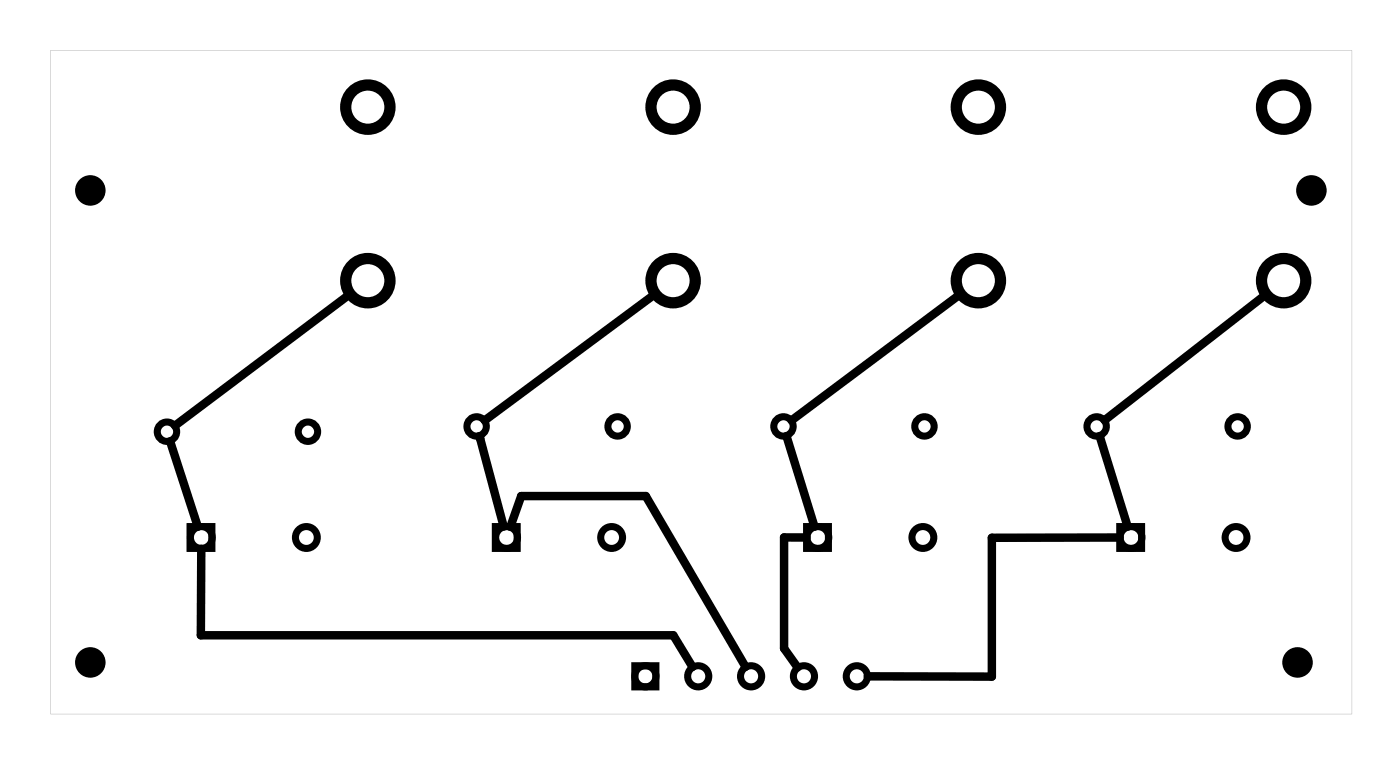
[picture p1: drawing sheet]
<svg xmlns="http://www.w3.org/2000/svg" width="101mm" height="55mm" viewBox="0 0 101 55" stroke-linecap="round" stroke-linejoin="round" font-family="sans-serif">
<path d="M3.6 3.6v47.8h93.8v-47.8zM3.6 3.6h93.8v47.8h-93.8z" fill="#000"/>
<g fill="none" stroke="#000" stroke-width=".51">
<path d="M13.7 37.9h1.6v1.6h-1.6zM35.7 37.9h1.6v1.6h-1.6zM58.1 37.9h1.6v1.6h-1.6zM80.7 37.9h1.6v1.6h-1.6zM45.7 48h1.6v1.5h-1.6z"/>
<circle cx="12" cy="31.1" r=".7"/>
<circle cx="14.5" cy="38.7" r=".79"/>
<circle cx="22.1" cy="38.7" r=".79"/>
<circle cx="22.2" cy="31.1" r=".7"/>
<circle cx="34.3" cy="30.7" r=".7"/>
<circle cx="36.5" cy="38.7" r=".79"/>
<circle cx="44.1" cy="38.7" r=".79"/>
<circle cx="44.5" cy="30.7" r=".7"/>
<circle cx="56.5" cy="30.7" r=".7"/>
<circle cx="58.9" cy="38.7" r=".79"/>
<circle cx="66.5" cy="38.7" r=".79"/>
<circle cx="66.6" cy="30.7" r=".7"/>
<circle cx="79" cy="30.7" r=".7"/>
<circle cx="81.5" cy="38.7" r=".79"/>
<circle cx="89.1" cy="38.7" r=".79"/>
<circle cx="89.2" cy="30.7" r=".7"/>
<circle cx="46.5" cy="48.7" r=".76"/>
<circle cx="50.3" cy="48.7" r=".76"/>
<circle cx="54.1" cy="48.7" r=".76"/>
<circle cx="57.9" cy="48.7" r=".76"/>
<circle cx="61.7" cy="48.7" r=".76"/>
</g>
<g fill="#000">
<circle cx="6.5" cy="13.7" r="1.1"/>
<circle cx="94.5" cy="13.7" r="1.1"/>
<circle cx="6.5" cy="47.7" r="1.1"/>
<circle cx="93.5" cy="47.7" r="1.1"/>
</g>
<g fill="none" stroke="#000" stroke-width=".81" stroke-linecap="butt">
<circle cx="26.5" cy="7.7" r="1.6"/>
<circle cx="48.5" cy="7.7" r="1.6"/>
<circle cx="70.5" cy="7.7" r="1.6"/>
<circle cx="92.5" cy="7.7" r="1.6"/>
<circle cx="26.5" cy="20.2" r="1.6"/>
<circle cx="48.5" cy="20.2" r="1.6"/>
<circle cx="70.5" cy="20.2" r="1.6"/>
<circle cx="92.5" cy="20.2" r="1.6"/>
</g>
<path d="M12.3 31.8l2 6.1M14.5 39.5v6.3h34l1.4 2.2M25 21.3l-12.4 9.4M34.6 31.4l1.7 6.5M36.8 37.9l.8-2.2h8.9l7.2 12.3M47 21.3l-12.1 9M56.7 31.4l2 6.5M58.1 38.7h-1.6v8l1 1.4M69 21.3l-12 9M79.2 31.4l2.1 6.5M80.7 38.7h-9.2v10h-9M91 21.4l-11.4 8.9" fill="none" stroke="#000" stroke-width=".61"/>
</svg>
